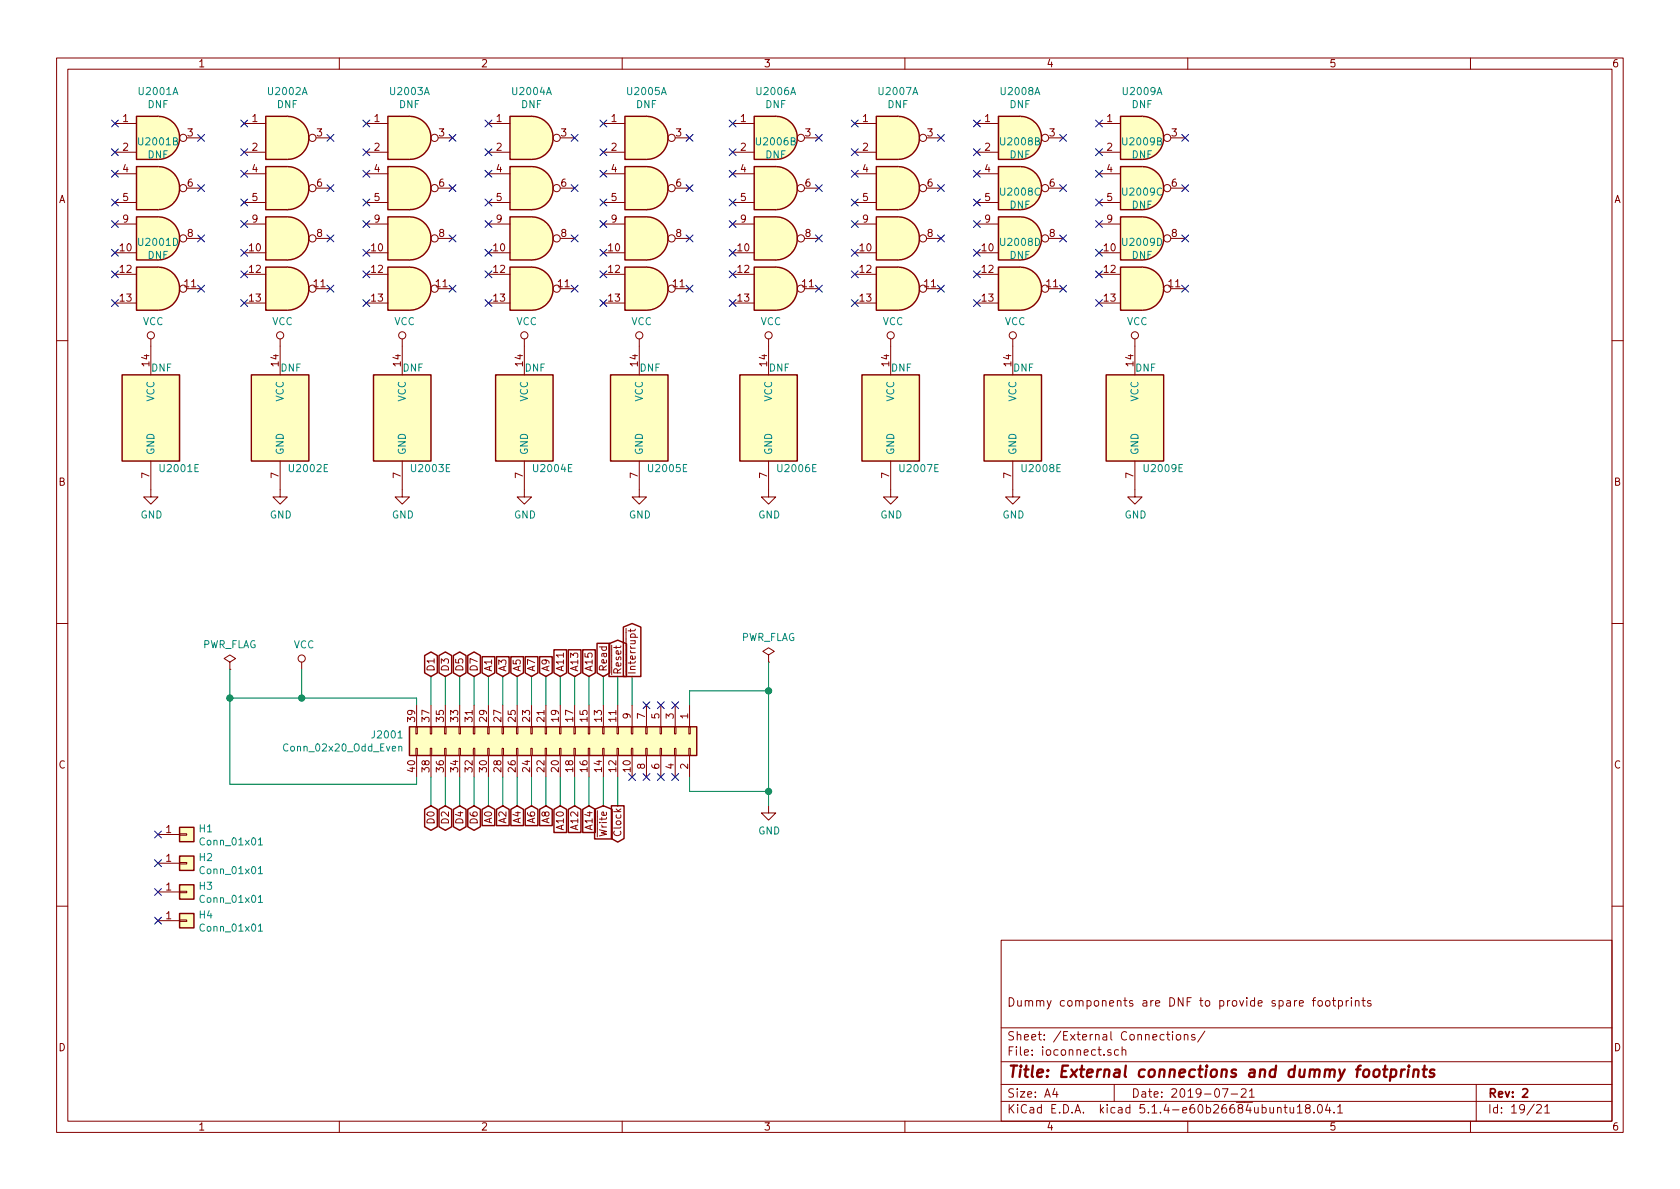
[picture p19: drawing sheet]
EESchema Schematic File Version 4
LIBS:cisc-8-cache
EELAYER 30 0
EELAYER END
$Descr A4 11693 8268
encoding utf-8
Sheet 20 21
Title "External connections and dummy footprints"
Date "2019-07-21"
Rev "2"
Comp ""
Comment1 "Dummy components are DNF to provide spare footprints"
Comment2 ""
Comment3 ""
Comment4 ""
$EndDescr
$Comp
L cisc-8-rescue:VCC-power #PWR02001
U 1 1
P 2100 4650
F 0 "#PWR02001" H 2100 4500 50  0001 C CNN
F 1 "VCC" H 2117 4823 50  0000 C CNN
F 2 "" H 2100 4650 50  0001 C CNN
F 3 "" H 2100 4650 50  0001 C CNN
	1    2100 4650
	1    0    0    -1  
$EndComp
Wire Wire Line
	2100 4850 2100 4650
Text GLabel 3000 5600 3    50   BiDi ~ 0
D0
Text GLabel 3000 4700 1    50   BiDi ~ 0
D1
Text GLabel 3100 5600 3    50   BiDi ~ 0
D2
Text GLabel 3100 4700 1    50   BiDi ~ 0
D3
Text GLabel 3200 5600 3    50   BiDi ~ 0
D4
Text GLabel 3200 4700 1    50   BiDi ~ 0
D5
Text GLabel 3300 5600 3    50   BiDi ~ 0
D6
Text GLabel 3300 4700 1    50   BiDi ~ 0
D7
Wire Wire Line
	3000 5600 3000 5400
Wire Wire Line
	3000 4900 3000 4700
Wire Wire Line
	3100 5400 3100 5600
Wire Wire Line
	3100 4900 3100 4700
Wire Wire Line
	3200 5600 3200 5400
Wire Wire Line
	3200 4900 3200 4700
Wire Wire Line
	3300 5400 3300 5600
Wire Wire Line
	3300 4900 3300 4700
Text GLabel 3400 5600 3    50   Input ~ 0
A0
Text GLabel 3400 4700 1    50   Input ~ 0
A1
Text GLabel 3500 5600 3    50   Input ~ 0
A2
Text GLabel 3500 4700 1    50   Input ~ 0
A3
Text GLabel 3600 5600 3    50   Input ~ 0
A4
Text GLabel 3600 4700 1    50   Input ~ 0
A5
Text GLabel 3700 5600 3    50   Input ~ 0
A6
Text GLabel 3700 4700 1    50   Input ~ 0
A7
Text GLabel 3800 5600 3    50   Input ~ 0
A8
Text GLabel 3800 4700 1    50   Input ~ 0
A9
Text GLabel 3900 5600 3    50   Input ~ 0
A10
Text GLabel 3900 4700 1    50   Input ~ 0
A11
Text GLabel 4000 5600 3    50   Input ~ 0
A12
Text GLabel 4000 4700 1    50   Input ~ 0
A13
Text GLabel 4100 5600 3    50   Input ~ 0
A14
Text GLabel 4100 4700 1    50   Input ~ 0
A15
Wire Wire Line
	3400 5600 3400 5400
Wire Wire Line
	3400 4900 3400 4700
Wire Wire Line
	3500 5400 3500 5600
Wire Wire Line
	3500 4900 3500 4700
Wire Wire Line
	3600 5600 3600 5400
Wire Wire Line
	3600 4900 3600 4700
Wire Wire Line
	3700 5400 3700 5600
Wire Wire Line
	3700 4900 3700 4700
Wire Wire Line
	3800 5600 3800 5400
Wire Wire Line
	3800 4900 3800 4700
Wire Wire Line
	3900 5400 3900 5600
Wire Wire Line
	3900 4900 3900 4700
Wire Wire Line
	4000 5600 4000 5400
Wire Wire Line
	4000 4900 4000 4700
Wire Wire Line
	4100 5400 4100 5600
Wire Wire Line
	4100 4900 4100 4700
$Comp
L cisc-8-rescue:GND-power #PWR02002
U 1 1
P 5350 5600
F 0 "#PWR02002" H 5350 5350 50  0001 C CNN
F 1 "GND" H 5355 5427 50  0000 C CNN
F 2 "" H 5350 5600 50  0001 C CNN
F 3 "" H 5350 5600 50  0001 C CNN
	1    5350 5600
	1    0    0    -1  
$EndComp
Wire Wire Line
	4800 5500 4800 5400
Wire Wire Line
	5350 5500 5350 5600
Text GLabel 4400 4700 1    50   Output ~ 0
~Interrupt
Wire Wire Line
	4400 4900 4400 4700
Wire Wire Line
	4300 5400 4300 5600
Text GLabel 4300 5600 3    50   Output ~ 0
Clock
Text GLabel 4300 4700 1    50   Output ~ 0
~Reset
Wire Wire Line
	4300 4900 4300 4700
Text GLabel 4200 4700 1    50   Input ~ 0
Read
Text GLabel 4200 5600 3    50   Input ~ 0
~Write
Wire Wire Line
	4200 5600 4200 5400
Wire Wire Line
	4200 4700 4200 4900
$Comp
L cisc-8-rescue:PWR_FLAG-power #FLG02001
U 1 1
P 1600 4650
F 0 "#FLG02001" H 1600 4725 50  0001 C CNN
F 1 "PWR_FLAG" H 1600 4824 50  0000 C CNN
F 2 "" H 1600 4650 50  0001 C CNN
F 3 "~" H 1600 4650 50  0001 C CNN
	1    1600 4650
	1    0    0    -1  
$EndComp
Wire Wire Line
	2100 4850 1600 4850
Wire Wire Line
	1600 4850 1600 4650
$Comp
L cisc-8-rescue:PWR_FLAG-power #FLG02002
U 1 1
P 5350 4600
F 0 "#FLG02002" H 5350 4675 50  0001 C CNN
F 1 "PWR_FLAG" H 5350 4774 50  0000 C CNN
F 2 "" H 5350 4600 50  0001 C CNN
F 3 "~" H 5350 4600 50  0001 C CNN
	1    5350 4600
	1    0    0    -1  
$EndComp
Wire Wire Line
	5350 5500 5350 4800
$Comp
L Connector_Generic:Conn_02x20_Odd_Even J2001
U 1 1
P 3900 5100
F 0 "J2001" V 3904 4013 50  0000 R CNN
F 1 "Conn_02x20_Odd_Even" V 3995 4013 50  0000 R CNN
F 2 "Connector_PinHeader_2.54mm:PinHeader_2x20_P2.54mm_Vertical_SMD" H 3900 5100 50  0001 C CNN
F 3 "~" H 3900 5100 50  0001 C CNN
	1    3900 5100
	0    1    1    0   
$EndComp
Wire Wire Line
	2900 4900 2900 4850
Wire Wire Line
	2900 4850 2100 4850
Connection ~ 2100 4850
Wire Wire Line
	2900 5400 2900 5450
Wire Wire Line
	2900 5450 1600 5450
Wire Wire Line
	1600 5450 1600 4850
Connection ~ 1600 4850
Wire Wire Line
	4800 4900 4800 4800
Wire Wire Line
	4800 4800 5350 4800
Connection ~ 5350 4800
Wire Wire Line
	5350 4800 5350 4600
Connection ~ 5350 5500
Wire Wire Line
	4800 5500 5350 5500
NoConn ~ 4400 5400
NoConn ~ 4500 5400
NoConn ~ 4600 5400
NoConn ~ 4700 5400
NoConn ~ 4500 4900
NoConn ~ 4600 4900
NoConn ~ 4700 4900
$Comp
L Connector_Generic:Conn_01x01 H1
U 1 1
P 1300 5800
F 0 "H1" H 1380 5842 50  0000 L CNN
F 1 "Conn_01x01" H 1380 5751 50  0000 L CNN
F 2 "Mounting_Holes:MountingHole_3.2mm_M3" H 1300 5800 50  0001 C CNN
F 3 "~" H 1300 5800 50  0001 C CNN
	1    1300 5800
	1    0    0    -1  
$EndComp
$Comp
L Connector_Generic:Conn_01x01 H2
U 1 1
P 1300 6000
F 0 "H2" H 1380 6042 50  0000 L CNN
F 1 "Conn_01x01" H 1380 5951 50  0000 L CNN
F 2 "Mounting_Holes:MountingHole_3.2mm_M3" H 1300 6000 50  0001 C CNN
F 3 "~" H 1300 6000 50  0001 C CNN
	1    1300 6000
	1    0    0    -1  
$EndComp
$Comp
L Connector_Generic:Conn_01x01 H3
U 1 1
P 1300 6200
F 0 "H3" H 1380 6242 50  0000 L CNN
F 1 "Conn_01x01" H 1380 6151 50  0000 L CNN
F 2 "Mounting_Holes:MountingHole_3.2mm_M3" H 1300 6200 50  0001 C CNN
F 3 "~" H 1300 6200 50  0001 C CNN
	1    1300 6200
	1    0    0    -1  
$EndComp
$Comp
L Connector_Generic:Conn_01x01 H4
U 1 1
P 1300 6400
F 0 "H4" H 1380 6442 50  0000 L CNN
F 1 "Conn_01x01" H 1380 6351 50  0000 L CNN
F 2 "Mounting_Holes:MountingHole_3.2mm_M3" H 1300 6400 50  0001 C CNN
F 3 "~" H 1300 6400 50  0001 C CNN
	1    1300 6400
	1    0    0    -1  
$EndComp
NoConn ~ 1100 5800
NoConn ~ 1100 6000
NoConn ~ 1100 6200
NoConn ~ 1100 6400
$Comp
L cisc-8-rescue:VCC-power #PWR0438
U 1 1
P 1050 2400
F 0 "#PWR0438" H 1050 2250 50  0001 C CNN
F 1 "VCC" H 1067 2573 50  0000 C CNN
F 2 "" H 1050 2400 50  0001 C CNN
F 3 "" H 1050 2400 50  0001 C CNN
	1    1050 2400
	1    0    0    -1  
$EndComp
$Comp
L cisc-8-rescue:74HC00-74xx U2001
U 5 1
P 1050 2900
F 0 "U2001" H 1100 2550 50  0000 L CNN
F 1 "DNF" H 1050 3250 50  0000 L CNN
F 2 "Package_SO:SOIC-14_3.9x8.7mm_P1.27mm" H 1050 2900 50  0001 C CNN
F 3 "" H 1050 2900 50  0001 C CNN
	5    1050 2900
	1    0    0    -1  
$EndComp
$Comp
L cisc-8-rescue:74HC00-74xx U2001
U 3 1
P 1100 1650
F 0 "U2001" H 1100 1975 50  0000 C CNN
F 1 "DNF" H 1100 1884 50  0000 C CNN
F 2 "Package_SO:SOIC-14_3.9x8.7mm_P1.27mm" H 1100 1650 50  0001 C CNN
F 3 "" H 1100 1650 50  0001 C CNN
	3    1100 1650
	1    0    0    -1  
$EndComp
$Comp
L cisc-8-rescue:74HC00-74xx U2001
U 1 1
P 1100 950
F 0 "U2001" H 1100 1275 50  0000 C CNN
F 1 "DNF" H 1100 1184 50  0000 C CNN
F 2 "Package_SO:SOIC-14_3.9x8.7mm_P1.27mm" H 1100 950 50  0001 C CNN
F 3 "" H 1100 950 50  0001 C CNN
	1    1100 950 
	1    0    0    -1  
$EndComp
NoConn ~ 800  850 
NoConn ~ 800  1050
NoConn ~ 800  1200
NoConn ~ 1400 950 
NoConn ~ 1400 1300
NoConn ~ 800  1400
NoConn ~ 800  2100
NoConn ~ 800  1900
NoConn ~ 800  1750
NoConn ~ 800  1550
NoConn ~ 1400 1650
NoConn ~ 1400 2000
$Comp
L cisc-8-rescue:GND-power #PWR0439
U 1 1
P 1050 3400
F 0 "#PWR0439" H 1050 3150 50  0001 C CNN
F 1 "GND" H 1055 3227 50  0000 C CNN
F 2 "" H 1050 3400 50  0001 C CNN
F 3 "" H 1050 3400 50  0001 C CNN
	1    1050 3400
	1    0    0    -1  
$EndComp
$Comp
L cisc-8-rescue:VCC-power #PWR0440
U 1 1
P 1950 2400
F 0 "#PWR0440" H 1950 2250 50  0001 C CNN
F 1 "VCC" H 1967 2573 50  0000 C CNN
F 2 "" H 1950 2400 50  0001 C CNN
F 3 "" H 1950 2400 50  0001 C CNN
	1    1950 2400
	1    0    0    -1  
$EndComp
$Comp
L cisc-8-rescue:74HC00-74xx U2002
U 5 1
P 1950 2900
F 0 "U2002" H 2000 2550 50  0000 L CNN
F 1 "DNF" H 1950 3250 50  0000 L CNN
F 2 "Package_SO:SOIC-14_3.9x8.7mm_P1.27mm" H 1950 2900 50  0001 C CNN
F 3 "" H 1950 2900 50  0001 C CNN
	5    1950 2900
	1    0    0    -1  
$EndComp
$Comp
L cisc-8-rescue:74HC00-74xx U2002
U 4 1
P 2000 2000
F 0 "U2002" H 2000 2325 50  0000 C CNN
F 1 "DNF" H 2000 2234 50  0000 C CNN
F 2 "Package_SO:SOIC-14_3.9x8.7mm_P1.27mm" H 2000 2000 50  0001 C CNN
F 3 "" H 2000 2000 50  0001 C CNN
	4    2000 2000
	1    0    0    -1  
$EndComp
$Comp
L cisc-8-rescue:74HC00-74xx U2002
U 3 1
P 2000 1650
F 0 "U2002" H 2000 1975 50  0000 C CNN
F 1 "DNF" H 2000 1884 50  0000 C CNN
F 2 "Package_SO:SOIC-14_3.9x8.7mm_P1.27mm" H 2000 1650 50  0001 C CNN
F 3 "" H 2000 1650 50  0001 C CNN
	3    2000 1650
	1    0    0    -1  
$EndComp
$Comp
L cisc-8-rescue:74HC00-74xx U2002
U 2 1
P 2000 1300
F 0 "U2002" H 2000 1625 50  0000 C CNN
F 1 "DNF" H 2000 1534 50  0000 C CNN
F 2 "Package_SO:SOIC-14_3.9x8.7mm_P1.27mm" H 2000 1300 50  0001 C CNN
F 3 "" H 2000 1300 50  0001 C CNN
	2    2000 1300
	1    0    0    -1  
$EndComp
$Comp
L cisc-8-rescue:74HC00-74xx U2002
U 1 1
P 2000 950
F 0 "U2002" H 2000 1275 50  0000 C CNN
F 1 "DNF" H 2000 1184 50  0000 C CNN
F 2 "Package_SO:SOIC-14_3.9x8.7mm_P1.27mm" H 2000 950 50  0001 C CNN
F 3 "" H 2000 950 50  0001 C CNN
	1    2000 950 
	1    0    0    -1  
$EndComp
NoConn ~ 1700 850 
NoConn ~ 1700 1050
NoConn ~ 1700 1200
NoConn ~ 2300 950 
NoConn ~ 2300 1300
NoConn ~ 1700 1400
NoConn ~ 1700 2100
NoConn ~ 1700 1900
NoConn ~ 1700 1750
NoConn ~ 1700 1550
NoConn ~ 2300 1650
NoConn ~ 2300 2000
$Comp
L cisc-8-rescue:GND-power #PWR0441
U 1 1
P 1950 3400
F 0 "#PWR0441" H 1950 3150 50  0001 C CNN
F 1 "GND" H 1955 3227 50  0000 C CNN
F 2 "" H 1950 3400 50  0001 C CNN
F 3 "" H 1950 3400 50  0001 C CNN
	1    1950 3400
	1    0    0    -1  
$EndComp
$Comp
L cisc-8-rescue:VCC-power #PWR0442
U 1 1
P 2800 2400
F 0 "#PWR0442" H 2800 2250 50  0001 C CNN
F 1 "VCC" H 2817 2573 50  0000 C CNN
F 2 "" H 2800 2400 50  0001 C CNN
F 3 "" H 2800 2400 50  0001 C CNN
	1    2800 2400
	1    0    0    -1  
$EndComp
$Comp
L cisc-8-rescue:74HC00-74xx U2003
U 5 1
P 2800 2900
F 0 "U2003" H 2850 2550 50  0000 L CNN
F 1 "DNF" H 2800 3250 50  0000 L CNN
F 2 "Package_SO:SOIC-14_3.9x8.7mm_P1.27mm" H 2800 2900 50  0001 C CNN
F 3 "" H 2800 2900 50  0001 C CNN
	5    2800 2900
	1    0    0    -1  
$EndComp
$Comp
L cisc-8-rescue:74HC00-74xx U2003
U 4 1
P 2850 2000
F 0 "U2003" H 2850 2325 50  0000 C CNN
F 1 "DNF" H 2850 2234 50  0000 C CNN
F 2 "Package_SO:SOIC-14_3.9x8.7mm_P1.27mm" H 2850 2000 50  0001 C CNN
F 3 "" H 2850 2000 50  0001 C CNN
	4    2850 2000
	1    0    0    -1  
$EndComp
$Comp
L cisc-8-rescue:74HC00-74xx U2003
U 3 1
P 2850 1650
F 0 "U2003" H 2850 1975 50  0000 C CNN
F 1 "DNF" H 2850 1884 50  0000 C CNN
F 2 "Package_SO:SOIC-14_3.9x8.7mm_P1.27mm" H 2850 1650 50  0001 C CNN
F 3 "" H 2850 1650 50  0001 C CNN
	3    2850 1650
	1    0    0    -1  
$EndComp
$Comp
L cisc-8-rescue:74HC00-74xx U2003
U 2 1
P 2850 1300
F 0 "U2003" H 2850 1625 50  0000 C CNN
F 1 "DNF" H 2850 1534 50  0000 C CNN
F 2 "Package_SO:SOIC-14_3.9x8.7mm_P1.27mm" H 2850 1300 50  0001 C CNN
F 3 "" H 2850 1300 50  0001 C CNN
	2    2850 1300
	1    0    0    -1  
$EndComp
$Comp
L cisc-8-rescue:74HC00-74xx U2003
U 1 1
P 2850 950
F 0 "U2003" H 2850 1275 50  0000 C CNN
F 1 "DNF" H 2850 1184 50  0000 C CNN
F 2 "Package_SO:SOIC-14_3.9x8.7mm_P1.27mm" H 2850 950 50  0001 C CNN
F 3 "" H 2850 950 50  0001 C CNN
	1    2850 950 
	1    0    0    -1  
$EndComp
NoConn ~ 2550 850 
NoConn ~ 2550 1050
NoConn ~ 2550 1200
NoConn ~ 3150 950 
NoConn ~ 3150 1300
NoConn ~ 2550 1400
NoConn ~ 2550 2100
NoConn ~ 2550 1900
NoConn ~ 2550 1750
NoConn ~ 2550 1550
NoConn ~ 3150 1650
NoConn ~ 3150 2000
$Comp
L cisc-8-rescue:GND-power #PWR0443
U 1 1
P 2800 3400
F 0 "#PWR0443" H 2800 3150 50  0001 C CNN
F 1 "GND" H 2805 3227 50  0000 C CNN
F 2 "" H 2800 3400 50  0001 C CNN
F 3 "" H 2800 3400 50  0001 C CNN
	1    2800 3400
	1    0    0    -1  
$EndComp
$Comp
L cisc-8-rescue:VCC-power #PWR0444
U 1 1
P 3650 2400
F 0 "#PWR0444" H 3650 2250 50  0001 C CNN
F 1 "VCC" H 3667 2573 50  0000 C CNN
F 2 "" H 3650 2400 50  0001 C CNN
F 3 "" H 3650 2400 50  0001 C CNN
	1    3650 2400
	1    0    0    -1  
$EndComp
$Comp
L cisc-8-rescue:74HC00-74xx U2004
U 5 1
P 3650 2900
F 0 "U2004" H 3700 2550 50  0000 L CNN
F 1 "DNF" H 3650 3250 50  0000 L CNN
F 2 "Package_SO:SOIC-14_3.9x8.7mm_P1.27mm" H 3650 2900 50  0001 C CNN
F 3 "" H 3650 2900 50  0001 C CNN
	5    3650 2900
	1    0    0    -1  
$EndComp
$Comp
L cisc-8-rescue:74HC00-74xx U2004
U 4 1
P 3700 2000
F 0 "U2004" H 3700 2325 50  0000 C CNN
F 1 "DNF" H 3700 2234 50  0000 C CNN
F 2 "Package_SO:SOIC-14_3.9x8.7mm_P1.27mm" H 3700 2000 50  0001 C CNN
F 3 "" H 3700 2000 50  0001 C CNN
	4    3700 2000
	1    0    0    -1  
$EndComp
$Comp
L cisc-8-rescue:74HC00-74xx U2004
U 3 1
P 3700 1650
F 0 "U2004" H 3700 1975 50  0000 C CNN
F 1 "DNF" H 3700 1884 50  0000 C CNN
F 2 "Package_SO:SOIC-14_3.9x8.7mm_P1.27mm" H 3700 1650 50  0001 C CNN
F 3 "" H 3700 1650 50  0001 C CNN
	3    3700 1650
	1    0    0    -1  
$EndComp
$Comp
L cisc-8-rescue:74HC00-74xx U2004
U 2 1
P 3700 1300
F 0 "U2004" H 3700 1625 50  0000 C CNN
F 1 "DNF" H 3700 1534 50  0000 C CNN
F 2 "Package_SO:SOIC-14_3.9x8.7mm_P1.27mm" H 3700 1300 50  0001 C CNN
F 3 "" H 3700 1300 50  0001 C CNN
	2    3700 1300
	1    0    0    -1  
$EndComp
$Comp
L cisc-8-rescue:74HC00-74xx U2004
U 1 1
P 3700 950
F 0 "U2004" H 3700 1275 50  0000 C CNN
F 1 "DNF" H 3700 1184 50  0000 C CNN
F 2 "Package_SO:SOIC-14_3.9x8.7mm_P1.27mm" H 3700 950 50  0001 C CNN
F 3 "" H 3700 950 50  0001 C CNN
	1    3700 950 
	1    0    0    -1  
$EndComp
NoConn ~ 3400 850 
NoConn ~ 3400 1050
NoConn ~ 3400 1200
NoConn ~ 4000 950 
NoConn ~ 4000 1300
NoConn ~ 3400 1400
NoConn ~ 3400 2100
NoConn ~ 3400 1900
NoConn ~ 3400 1750
NoConn ~ 3400 1550
NoConn ~ 4000 1650
NoConn ~ 4000 2000
$Comp
L cisc-8-rescue:GND-power #PWR0445
U 1 1
P 3650 3400
F 0 "#PWR0445" H 3650 3150 50  0001 C CNN
F 1 "GND" H 3655 3227 50  0000 C CNN
F 2 "" H 3650 3400 50  0001 C CNN
F 3 "" H 3650 3400 50  0001 C CNN
	1    3650 3400
	1    0    0    -1  
$EndComp
$Comp
L cisc-8-rescue:VCC-power #PWR0446
U 1 1
P 4450 2400
F 0 "#PWR0446" H 4450 2250 50  0001 C CNN
F 1 "VCC" H 4467 2573 50  0000 C CNN
F 2 "" H 4450 2400 50  0001 C CNN
F 3 "" H 4450 2400 50  0001 C CNN
	1    4450 2400
	1    0    0    -1  
$EndComp
$Comp
L cisc-8-rescue:74HC00-74xx U2005
U 5 1
P 4450 2900
F 0 "U2005" H 4500 2550 50  0000 L CNN
F 1 "DNF" H 4450 3250 50  0000 L CNN
F 2 "Package_SO:SOIC-14_3.9x8.7mm_P1.27mm" H 4450 2900 50  0001 C CNN
F 3 "" H 4450 2900 50  0001 C CNN
	5    4450 2900
	1    0    0    -1  
$EndComp
$Comp
L cisc-8-rescue:74HC00-74xx U2005
U 4 1
P 4500 2000
F 0 "U2005" H 4500 2325 50  0000 C CNN
F 1 "DNF" H 4500 2234 50  0000 C CNN
F 2 "Package_SO:SOIC-14_3.9x8.7mm_P1.27mm" H 4500 2000 50  0001 C CNN
F 3 "" H 4500 2000 50  0001 C CNN
	4    4500 2000
	1    0    0    -1  
$EndComp
$Comp
L cisc-8-rescue:74HC00-74xx U2005
U 3 1
P 4500 1650
F 0 "U2005" H 4500 1975 50  0000 C CNN
F 1 "DNF" H 4500 1884 50  0000 C CNN
F 2 "Package_SO:SOIC-14_3.9x8.7mm_P1.27mm" H 4500 1650 50  0001 C CNN
F 3 "" H 4500 1650 50  0001 C CNN
	3    4500 1650
	1    0    0    -1  
$EndComp
$Comp
L cisc-8-rescue:74HC00-74xx U2005
U 2 1
P 4500 1300
F 0 "U2005" H 4500 1625 50  0000 C CNN
F 1 "DNF" H 4500 1534 50  0000 C CNN
F 2 "Package_SO:SOIC-14_3.9x8.7mm_P1.27mm" H 4500 1300 50  0001 C CNN
F 3 "" H 4500 1300 50  0001 C CNN
	2    4500 1300
	1    0    0    -1  
$EndComp
$Comp
L cisc-8-rescue:74HC00-74xx U2005
U 1 1
P 4500 950
F 0 "U2005" H 4500 1275 50  0000 C CNN
F 1 "DNF" H 4500 1184 50  0000 C CNN
F 2 "Package_SO:SOIC-14_3.9x8.7mm_P1.27mm" H 4500 950 50  0001 C CNN
F 3 "" H 4500 950 50  0001 C CNN
	1    4500 950 
	1    0    0    -1  
$EndComp
NoConn ~ 4200 850 
NoConn ~ 4200 1050
NoConn ~ 4200 1200
NoConn ~ 4800 950 
NoConn ~ 4800 1300
NoConn ~ 4200 1400
NoConn ~ 4200 2100
NoConn ~ 4200 1900
NoConn ~ 4200 1750
NoConn ~ 4200 1550
NoConn ~ 4800 1650
NoConn ~ 4800 2000
$Comp
L cisc-8-rescue:GND-power #PWR0447
U 1 1
P 4450 3400
F 0 "#PWR0447" H 4450 3150 50  0001 C CNN
F 1 "GND" H 4455 3227 50  0000 C CNN
F 2 "" H 4450 3400 50  0001 C CNN
F 3 "" H 4450 3400 50  0001 C CNN
	1    4450 3400
	1    0    0    -1  
$EndComp
$Comp
L cisc-8-rescue:VCC-power #PWR0448
U 1 1
P 5350 2400
F 0 "#PWR0448" H 5350 2250 50  0001 C CNN
F 1 "VCC" H 5367 2573 50  0000 C CNN
F 2 "" H 5350 2400 50  0001 C CNN
F 3 "" H 5350 2400 50  0001 C CNN
	1    5350 2400
	1    0    0    -1  
$EndComp
$Comp
L cisc-8-rescue:74HC00-74xx U2006
U 5 1
P 5350 2900
F 0 "U2006" H 5400 2550 50  0000 L CNN
F 1 "DNF" H 5350 3250 50  0000 L CNN
F 2 "Package_SO:SOIC-14_3.9x8.7mm_P1.27mm" H 5350 2900 50  0001 C CNN
F 3 "" H 5350 2900 50  0001 C CNN
	5    5350 2900
	1    0    0    -1  
$EndComp
$Comp
L cisc-8-rescue:74HC00-74xx U2006
U 4 1
P 5400 2000
F 0 "U2006" H 5400 2325 50  0000 C CNN
F 1 "DNF" H 5400 2234 50  0000 C CNN
F 2 "Package_SO:SOIC-14_3.9x8.7mm_P1.27mm" H 5400 2000 50  0001 C CNN
F 3 "" H 5400 2000 50  0001 C CNN
	4    5400 2000
	1    0    0    -1  
$EndComp
$Comp
L cisc-8-rescue:74HC00-74xx U2006
U 3 1
P 5400 1650
F 0 "U2006" H 5400 1975 50  0000 C CNN
F 1 "DNF" H 5400 1884 50  0000 C CNN
F 2 "Package_SO:SOIC-14_3.9x8.7mm_P1.27mm" H 5400 1650 50  0001 C CNN
F 3 "" H 5400 1650 50  0001 C CNN
	3    5400 1650
	1    0    0    -1  
$EndComp
$Comp
L cisc-8-rescue:74HC00-74xx U2006
U 2 1
P 5400 1300
F 0 "U2006" H 5400 1625 50  0000 C CNN
F 1 "DNF" H 5400 1534 50  0000 C CNN
F 2 "Package_SO:SOIC-14_3.9x8.7mm_P1.27mm" H 5400 1300 50  0001 C CNN
F 3 "" H 5400 1300 50  0001 C CNN
	2    5400 1300
	1    0    0    -1  
$EndComp
$Comp
L cisc-8-rescue:74HC00-74xx U2006
U 1 1
P 5400 950
F 0 "U2006" H 5400 1275 50  0000 C CNN
F 1 "DNF" H 5400 1184 50  0000 C CNN
F 2 "Package_SO:SOIC-14_3.9x8.7mm_P1.27mm" H 5400 950 50  0001 C CNN
F 3 "" H 5400 950 50  0001 C CNN
	1    5400 950 
	1    0    0    -1  
$EndComp
NoConn ~ 5100 850 
NoConn ~ 5100 1050
NoConn ~ 5100 1200
NoConn ~ 5700 950 
NoConn ~ 5700 1300
NoConn ~ 5100 1400
NoConn ~ 5100 2100
NoConn ~ 5100 1900
NoConn ~ 5100 1750
NoConn ~ 5100 1550
NoConn ~ 5700 1650
NoConn ~ 5700 2000
$Comp
L cisc-8-rescue:GND-power #PWR0449
U 1 1
P 5350 3400
F 0 "#PWR0449" H 5350 3150 50  0001 C CNN
F 1 "GND" H 5355 3227 50  0000 C CNN
F 2 "" H 5350 3400 50  0001 C CNN
F 3 "" H 5350 3400 50  0001 C CNN
	1    5350 3400
	1    0    0    -1  
$EndComp
$Comp
L cisc-8-rescue:VCC-power #PWR0450
U 1 1
P 6200 2400
F 0 "#PWR0450" H 6200 2250 50  0001 C CNN
F 1 "VCC" H 6217 2573 50  0000 C CNN
F 2 "" H 6200 2400 50  0001 C CNN
F 3 "" H 6200 2400 50  0001 C CNN
	1    6200 2400
	1    0    0    -1  
$EndComp
$Comp
L cisc-8-rescue:74HC00-74xx U2007
U 5 1
P 6200 2900
F 0 "U2007" H 6250 2550 50  0000 L CNN
F 1 "DNF" H 6200 3250 50  0000 L CNN
F 2 "Package_SO:SOIC-14_3.9x8.7mm_P1.27mm" H 6200 2900 50  0001 C CNN
F 3 "" H 6200 2900 50  0001 C CNN
	5    6200 2900
	1    0    0    -1  
$EndComp
$Comp
L cisc-8-rescue:74HC00-74xx U2007
U 4 1
P 6250 2000
F 0 "U2007" H 6250 2325 50  0000 C CNN
F 1 "DNF" H 6250 2234 50  0000 C CNN
F 2 "Package_SO:SOIC-14_3.9x8.7mm_P1.27mm" H 6250 2000 50  0001 C CNN
F 3 "" H 6250 2000 50  0001 C CNN
	4    6250 2000
	1    0    0    -1  
$EndComp
$Comp
L cisc-8-rescue:74HC00-74xx U2007
U 3 1
P 6250 1650
F 0 "U2007" H 6250 1975 50  0000 C CNN
F 1 "DNF" H 6250 1884 50  0000 C CNN
F 2 "Package_SO:SOIC-14_3.9x8.7mm_P1.27mm" H 6250 1650 50  0001 C CNN
F 3 "" H 6250 1650 50  0001 C CNN
	3    6250 1650
	1    0    0    -1  
$EndComp
$Comp
L cisc-8-rescue:74HC00-74xx U2007
U 2 1
P 6250 1300
F 0 "U2007" H 6250 1625 50  0000 C CNN
F 1 "DNF" H 6250 1534 50  0000 C CNN
F 2 "Package_SO:SOIC-14_3.9x8.7mm_P1.27mm" H 6250 1300 50  0001 C CNN
F 3 "" H 6250 1300 50  0001 C CNN
	2    6250 1300
	1    0    0    -1  
$EndComp
$Comp
L cisc-8-rescue:74HC00-74xx U2007
U 1 1
P 6250 950
F 0 "U2007" H 6250 1275 50  0000 C CNN
F 1 "DNF" H 6250 1184 50  0000 C CNN
F 2 "Package_SO:SOIC-14_3.9x8.7mm_P1.27mm" H 6250 950 50  0001 C CNN
F 3 "" H 6250 950 50  0001 C CNN
	1    6250 950 
	1    0    0    -1  
$EndComp
NoConn ~ 5950 850 
NoConn ~ 5950 1050
NoConn ~ 5950 1200
NoConn ~ 6550 950 
NoConn ~ 6550 1300
NoConn ~ 5950 1400
NoConn ~ 5950 2100
NoConn ~ 5950 1900
NoConn ~ 5950 1750
NoConn ~ 5950 1550
NoConn ~ 6550 1650
NoConn ~ 6550 2000
$Comp
L cisc-8-rescue:GND-power #PWR0451
U 1 1
P 6200 3400
F 0 "#PWR0451" H 6200 3150 50  0001 C CNN
F 1 "GND" H 6205 3227 50  0000 C CNN
F 2 "" H 6200 3400 50  0001 C CNN
F 3 "" H 6200 3400 50  0001 C CNN
	1    6200 3400
	1    0    0    -1  
$EndComp
$Comp
L cisc-8-rescue:GND-power #PWR0452
U 1 1
P 7050 3400
F 0 "#PWR0452" H 7050 3150 50  0001 C CNN
F 1 "GND" H 7055 3227 50  0000 C CNN
F 2 "" H 7050 3400 50  0001 C CNN
F 3 "" H 7050 3400 50  0001 C CNN
	1    7050 3400
	1    0    0    -1  
$EndComp
NoConn ~ 7400 2000
NoConn ~ 7400 1650
NoConn ~ 6800 1550
NoConn ~ 6800 1750
NoConn ~ 6800 1900
NoConn ~ 6800 2100
NoConn ~ 6800 1400
NoConn ~ 7400 1300
NoConn ~ 7400 950 
NoConn ~ 6800 1200
NoConn ~ 6800 1050
NoConn ~ 6800 850 
$Comp
L cisc-8-rescue:74HC00-74xx U2008
U 1 1
P 7100 950
F 0 "U2008" H 7100 1275 50  0000 C CNN
F 1 "DNF" H 7100 1184 50  0000 C CNN
F 2 "Package_SO:SOIC-14_3.9x8.7mm_P1.27mm" H 7100 950 50  0001 C CNN
F 3 "" H 7100 950 50  0001 C CNN
	1    7100 950 
	1    0    0    -1  
$EndComp
$Comp
L cisc-8-rescue:74HC00-74xx U2008
U 2 1
P 7100 1300
F 0 "U2008" H 7100 1625 50  0000 C CNN
F 1 "DNF" H 7100 1534 50  0000 C CNN
F 2 "Package_SO:SOIC-14_3.9x8.7mm_P1.27mm" H 7100 1300 50  0001 C CNN
F 3 "" H 7100 1300 50  0001 C CNN
	2    7100 1300
	1    0    0    -1  
$EndComp
$Comp
L cisc-8-rescue:74HC00-74xx U2008
U 3 1
P 7100 1650
F 0 "U2008" H 7100 1975 50  0000 C CNN
F 1 "DNF" H 7100 1884 50  0000 C CNN
F 2 "Package_SO:SOIC-14_3.9x8.7mm_P1.27mm" H 7100 1650 50  0001 C CNN
F 3 "" H 7100 1650 50  0001 C CNN
	3    7100 1650
	1    0    0    -1  
$EndComp
$Comp
L cisc-8-rescue:74HC00-74xx U2008
U 4 1
P 7100 2000
F 0 "U2008" H 7100 2325 50  0000 C CNN
F 1 "DNF" H 7100 2234 50  0000 C CNN
F 2 "Package_SO:SOIC-14_3.9x8.7mm_P1.27mm" H 7100 2000 50  0001 C CNN
F 3 "" H 7100 2000 50  0001 C CNN
	4    7100 2000
	1    0    0    -1  
$EndComp
$Comp
L cisc-8-rescue:74HC00-74xx U2008
U 5 1
P 7050 2900
F 0 "U2008" H 7100 2550 50  0000 L CNN
F 1 "DNF" H 7050 3250 50  0000 L CNN
F 2 "Package_SO:SOIC-14_3.9x8.7mm_P1.27mm" H 7050 2900 50  0001 C CNN
F 3 "" H 7050 2900 50  0001 C CNN
	5    7050 2900
	1    0    0    -1  
$EndComp
$Comp
L cisc-8-rescue:VCC-power #PWR0453
U 1 1
P 7050 2400
F 0 "#PWR0453" H 7050 2250 50  0001 C CNN
F 1 "VCC" H 7067 2573 50  0000 C CNN
F 2 "" H 7050 2400 50  0001 C CNN
F 3 "" H 7050 2400 50  0001 C CNN
	1    7050 2400
	1    0    0    -1  
$EndComp
$Comp
L cisc-8-rescue:74HC00-74xx U2001
U 4 1
P 1100 2000
F 0 "U2001" H 1100 2325 50  0000 C CNN
F 1 "DNF" H 1100 2234 50  0000 C CNN
F 2 "Package_SO:SOIC-14_3.9x8.7mm_P1.27mm" H 1100 2000 50  0001 C CNN
F 3 "" H 1100 2000 50  0001 C CNN
	4    1100 2000
	1    0    0    -1  
$EndComp
$Comp
L cisc-8-rescue:74HC00-74xx U2001
U 2 1
P 1100 1300
F 0 "U2001" H 1100 1625 50  0000 C CNN
F 1 "DNF" H 1100 1534 50  0000 C CNN
F 2 "Package_SO:SOIC-14_3.9x8.7mm_P1.27mm" H 1100 1300 50  0001 C CNN
F 3 "" H 1100 1300 50  0001 C CNN
	2    1100 1300
	1    0    0    -1  
$EndComp
$Comp
L cisc-8-rescue:GND-power #PWR?
U 1 1
P 7900 3400
F 0 "#PWR?" H 7900 3150 50  0001 C CNN
F 1 "GND" H 7905 3227 50  0000 C CNN
F 2 "" H 7900 3400 50  0001 C CNN
F 3 "" H 7900 3400 50  0001 C CNN
	1    7900 3400
	1    0    0    -1  
$EndComp
NoConn ~ 8250 2000
NoConn ~ 8250 1650
NoConn ~ 7650 1550
NoConn ~ 7650 1750
NoConn ~ 7650 1900
NoConn ~ 7650 2100
NoConn ~ 7650 1400
NoConn ~ 8250 1300
NoConn ~ 8250 950 
NoConn ~ 7650 1200
NoConn ~ 7650 1050
NoConn ~ 7650 850 
$Comp
L cisc-8-rescue:74HC00-74xx U2009
U 1 1
P 7950 950
F 0 "U2009" H 7950 1275 50  0000 C CNN
F 1 "DNF" H 7950 1184 50  0000 C CNN
F 2 "Package_SO:SOIC-14_3.9x8.7mm_P1.27mm" H 7950 950 50  0001 C CNN
F 3 "" H 7950 950 50  0001 C CNN
	1    7950 950 
	1    0    0    -1  
$EndComp
$Comp
L cisc-8-rescue:74HC00-74xx U2009
U 2 1
P 7950 1300
F 0 "U2009" H 7950 1625 50  0000 C CNN
F 1 "DNF" H 7950 1534 50  0000 C CNN
F 2 "Package_SO:SOIC-14_3.9x8.7mm_P1.27mm" H 7950 1300 50  0001 C CNN
F 3 "" H 7950 1300 50  0001 C CNN
	2    7950 1300
	1    0    0    -1  
$EndComp
$Comp
L cisc-8-rescue:74HC00-74xx U2009
U 3 1
P 7950 1650
F 0 "U2009" H 7950 1975 50  0000 C CNN
F 1 "DNF" H 7950 1884 50  0000 C CNN
F 2 "Package_SO:SOIC-14_3.9x8.7mm_P1.27mm" H 7950 1650 50  0001 C CNN
F 3 "" H 7950 1650 50  0001 C CNN
	3    7950 1650
	1    0    0    -1  
$EndComp
$Comp
L cisc-8-rescue:74HC00-74xx U2009
U 4 1
P 7950 2000
F 0 "U2009" H 7950 2325 50  0000 C CNN
F 1 "DNF" H 7950 2234 50  0000 C CNN
F 2 "Package_SO:SOIC-14_3.9x8.7mm_P1.27mm" H 7950 2000 50  0001 C CNN
F 3 "" H 7950 2000 50  0001 C CNN
	4    7950 2000
	1    0    0    -1  
$EndComp
$Comp
L cisc-8-rescue:74HC00-74xx U2009
U 5 1
P 7900 2900
F 0 "U2009" H 7950 2550 50  0000 L CNN
F 1 "DNF" H 7900 3250 50  0000 L CNN
F 2 "Package_SO:SOIC-14_3.9x8.7mm_P1.27mm" H 7900 2900 50  0001 C CNN
F 3 "" H 7900 2900 50  0001 C CNN
	5    7900 2900
	1    0    0    -1  
$EndComp
$Comp
L cisc-8-rescue:VCC-power #PWR?
U 1 1
P 7900 2400
F 0 "#PWR?" H 7900 2250 50  0001 C CNN
F 1 "VCC" H 7917 2573 50  0000 C CNN
F 2 "" H 7900 2400 50  0001 C CNN
F 3 "" H 7900 2400 50  0001 C CNN
	1    7900 2400
	1    0    0    -1  
$EndComp
$EndSCHEMATC
